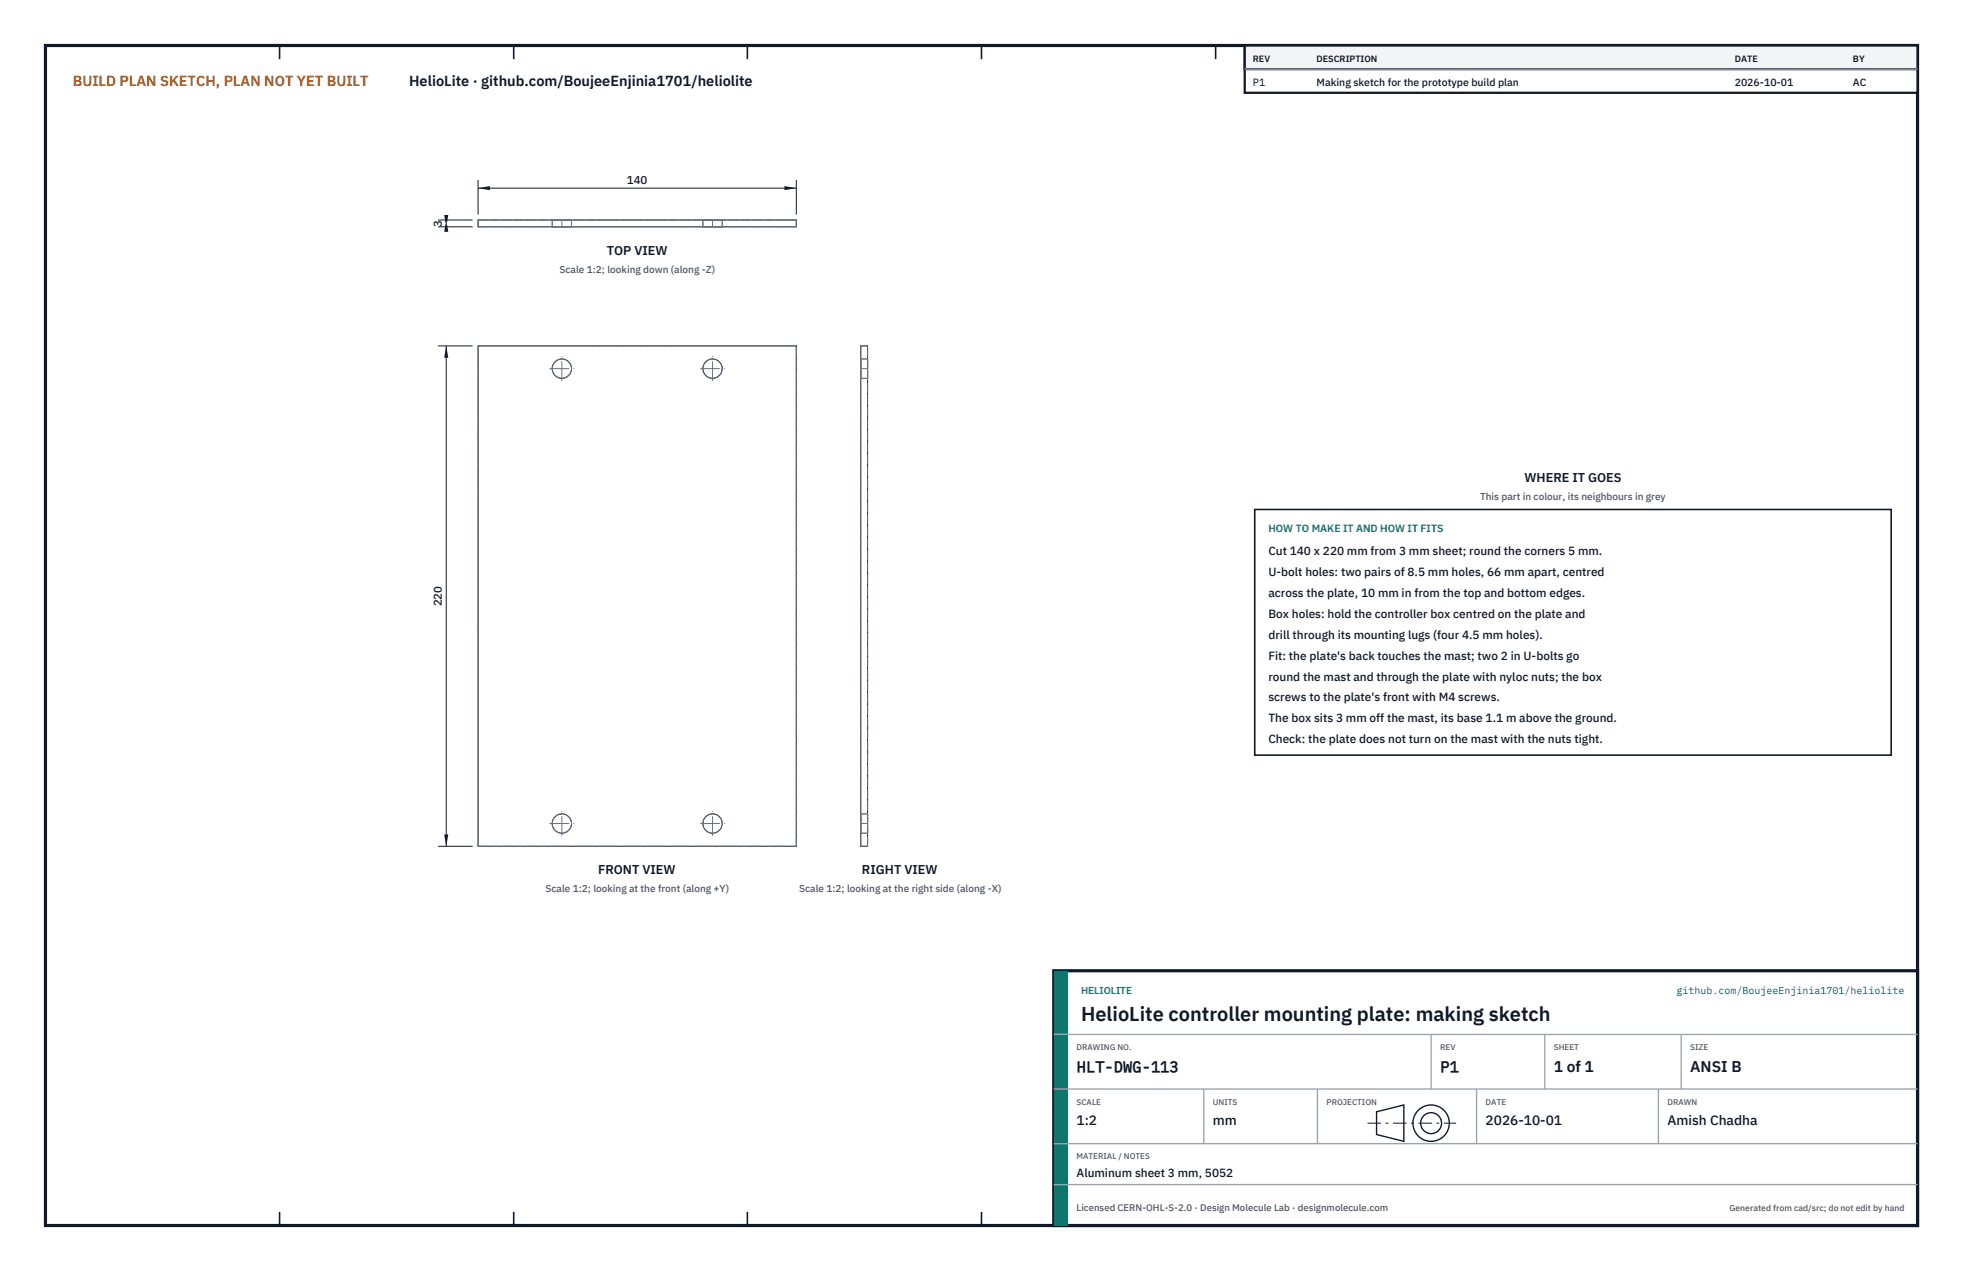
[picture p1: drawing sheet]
<svg xmlns="http://www.w3.org/2000/svg" width="432mm" height="279mm" viewBox="0 0 432 279" stroke-linecap="round" stroke-linejoin="round" font-family="sans-serif">
<defs><g id="words">
<text font-size="4.4" fill="#111827" x="237.8" y="224.4">HelioLite controller mounting plate: making sketch</text>
<g font-size="3.4" fill="#111827">
<text x="236.8" y="235.6">HLT-DWG-113</text>
<text x="316.8" y="235.6">P1</text>
<text x="341.8" y="235.6">1 of 1</text>
<text x="371.8" y="235.6">ANSI B</text>
</g>
<text font-size="3.2" fill="#b45309" x="16" y="19">BUILD PLAN SKETCH, PLAN NOT YET BUILT</text>
<text font-size="3.2" fill="#111827" x="90" y="19">HelioLite · github.com/BoujeeEnjinia1701/heliolite</text>
<g font-size="3" fill="#111827">
<text x="236.8" y="247.2">1:2</text>
<text x="266.8" y="247.2">mm</text>
<text x="326.8" y="247.2">2026-10-01</text>
<text x="366.8" y="247.2">Amish Chadha</text>
</g>
<g font-size="2.8" fill="#111827">
<text x="133.5" y="55.9">TOP VIEW</text>
<text x="335.3" y="106">WHERE IT GOES</text>
<text x="131.5" y="192.1">FRONT VIEW</text>
<text x="189.6" y="192.1">RIGHT VIEW</text>
</g>
<g font-size="2.6" fill="#111827">
<text x="279" y="122">Cut 140 x 220 mm from 3 mm sheet; round the corners 5 mm.</text>
<text x="279" y="126.6">U-bolt holes: two pairs of 8.5 mm holes, 66 mm apart, centred</text>
<text x="279" y="131.2">across the plate, 10 mm in from the top and bottom edges.</text>
<text x="279" y="135.8">Box holes: hold the controller box centred on the plate and</text>
<text x="279" y="140.4">drill through its mounting lugs (four 4.5 mm holes).</text>
<text x="279" y="145">Fit: the plate's back touches the mast; two 2 in U-bolts go</text>
<text x="279" y="149.6">round the mast and through the plate with nyloc nuts; the box</text>
<text x="279" y="154.2">screws to the plate's front with M4 screws.</text>
<text x="279" y="158.8">The box sits 3 mm off the mast, its base 1.1 m above the ground.</text>
<text x="279" y="163.4">Check: the plate does not turn on the mast with the nuts tight.</text>
<text x="236.8" y="258.8">Aluminum sheet 3 mm, 5052</text>
</g>
<g font-size="2.5" fill="#111827">
<text x="137.9" y="40.4">140</text>
<text x="97.2" y="49.8" transform="rotate(-90 97.2 49.8)">3</text>
<text x="97.2" y="133.3" transform="rotate(-90 97.2 133.3)">220</text>
</g>
<g font-size="2.3" fill="#111827">
<text x="275.6" y="18.8">P1</text>
<text x="289.6" y="18.8">Making sketch for the prototype build plan</text>
<text x="381.6" y="18.8">2026-10-01</text>
<text x="407.6" y="18.8">AC</text>
</g>
<text font-size="2.3" fill="#0f766e" x="279" y="117">HOW TO MAKE IT AND HOW IT FITS</text>
<g font-size="2.2" fill="#4b5563">
<text x="123.1" y="60">Scale 1:2; looking down (along -Z)</text>
<text x="325.6" y="110">This part in colour, its neighbours in grey</text>
<text x="120" y="196.1">Scale 1:2; looking at the front (along +Y)</text>
<text x="175.8" y="196.1">Scale 1:2; looking at the right side (along -X)</text>
</g>
<g font-size="2.2" fill="#0f766e">
<text x="237.8" y="218.4">HELIOLITE</text>
<text x="368.8" y="218.4">github.com/BoujeeEnjinia1701/heliolite</text>
</g>
<text font-size="2.1" fill="#4b5563" x="236.8" y="266.2">Licensed CERN-OHL-S-2.0 · Design Molecule Lab · designmolecule.com</text>
<g font-size="2" fill="#111827">
<text x="275.6" y="13.6">REV</text>
<text x="289.6" y="13.6">DESCRIPTION</text>
<text x="381.6" y="13.6">DATE</text>
<text x="407.6" y="13.6">BY</text>
</g>
<text font-size="1.9" fill="#4b5563" x="380.4" y="266.2">Generated from cad/src; do not edit by hand</text>
<g font-size="1.8" fill="#4b5563">
<text x="236.8" y="230.8">DRAWING NO.</text>
<text x="316.8" y="230.8">REV</text>
<text x="341.8" y="230.8">SHEET</text>
<text x="371.8" y="230.8">SIZE</text>
<text x="236.8" y="242.8">SCALE</text>
<text x="266.8" y="242.8">UNITS</text>
<text x="291.8" y="242.8">PROJECTION</text>
<text x="326.8" y="242.8">DATE</text>
<text x="366.8" y="242.8">DRAWN</text>
<text x="236.8" y="254.8">MATERIAL / NOTES</text>
</g>
</g></defs>
<path d="M10 10h411.8v259.4h-411.8z" fill="none" stroke="#111827" stroke-width=".7" stroke-linecap="butt"/>
<g fill="none" stroke="#111827" stroke-width=".35">
<path d="M61.5 10v3M113 10v3M164.4 10v3M215.9 10v3M267.4 10v3M318.9 10v3M370.3 10v3M61.5 266.4v3M113 266.4v3M164.4 266.4v3M215.9 266.4v3M267.4 266.4v3"/>
<path d="M318.9 266.4v3M370.3 266.4v3"/>
</g>
<g fill="none" stroke="#111727" stroke-width=".22">
<path d="M105.2 48.4h70v1.5h-70zM105.2 76h70v110h-70zM189.3 76h1.5v110h-1.5z"/>
<circle cx="123.6" cy="81" r="2.13"/>
<circle cx="156.7" cy="81" r="2.12"/>
<circle cx="123.6" cy="181" r="2.13"/>
<circle cx="156.7" cy="181" r="2.12"/>
</g>
<g fill="none" stroke="#6a7180" stroke-width=".22" stroke-dasharray="2.1 .5">
<path d="M105.2 49.9v-1.5M105.2 49.9h70M105.2 48.4h70M121.5 49.9h2.1M121.5 48.4h2.1M121.5 49.9v-1.5M123.6 49.9h2.1M123.6 48.4h2.1M125.7 49.9h-4.2M125.7 48.4h-4.2M125.7 49.9v-1.5M154.6 49.9h2.1"/>
<path d="M154.6 48.4h2.1M154.6 49.9v-1.5M156.7 49.9h2.2M156.7 48.4h2.2M158.9 49.9h-4.3M158.9 48.4h-4.3M158.9 49.9v-1.5M175.2 49.9v-1.5M105.2 76h70M189.3 76h1.5M189.3 78.9v4.3M189.3 78.9h1.5"/>
<path d="M190.8 78.9v4.3M189.3 83.2v-4.3M189.3 83.2h1.5M190.8 83.2v-4.3M189.3 178.9v4.3M189.3 178.9h1.5M190.8 178.9v4.3M105.2 186v-110M105.2 186h70M175.2 186v-110M189.3 186v-110M189.3 186h1.5"/>
<path d="M189.3 183.2v-4.3M189.3 183.2h1.5M190.8 186v-110M190.8 183.2v-4.3"/>
<circle cx="123.6" cy="81" r="2.13"/>
<circle cx="156.7" cy="81" r="2.12"/>
<circle cx="123.6" cy="181" r="2.13"/>
<circle cx="156.7" cy="181" r="2.12"/>
</g>
<path d="M123.6 49.9v-1.5M156.7 49.9v-1.5M120.9 81h5.3M123.6 83.7v-5.3M154.1 81h5.3M156.7 83.7v-5.3M189.3 81h1.5M120.9 181h5.3M123.6 183.7v-5.3M154.1 181h5.3M156.7 183.7v-5.3M189.3 181h1.5" fill="none" stroke="#6a7180" stroke-width=".22" stroke-dasharray="4.2 .5 0 .5"/>
<path d="M105.2 39.6v7.6M175.2 39.6v7.6M105.2 41.4h70" fill="none" stroke="#111827" stroke-width=".22"/>
<path d="M105.2 41.4l2.6-.5v.9zM172.6 40.9v.9l2.6-.4z" fill="#111827"/>
<path d="M96.4 48.4h7.6M96.4 49.9h7.6M98.2 48.4v1.5" fill="none" stroke="#111827" stroke-width=".22"/>
<path d="M98.2 48.4l-.5 2.6h.9zM97.7 47.3h.9l-.4 2.6z" fill="#111827"/>
<path d="M96.4 76h7.6M98.2 76v110M96.4 186h7.6" fill="none" stroke="#111827" stroke-width=".22"/>
<path d="M98.2 76l-.5 2.6h.9zM97.7 183.4h.9l-.4 2.6z" fill="#111827"/>
<path d="M276 112h140v54h-140z" fill="#fff" stroke="#111827" stroke-width=".35"/>
<path d="M273.8 10h148v10.4h-148z" fill="#fff" stroke="#111827" stroke-width=".5"/>
<path d="M273.8 10h148v5.2h-148z" fill="#f3f4f6" stroke="#111827" stroke-width=".5"/>
<path d="M273.8 15.2h148" fill="none" stroke="#9ca3af" stroke-width=".3"/>
<path d="M231.8 213.4h190v56h-190z" fill="#fff" stroke="#111827" stroke-width=".7" stroke-linecap="butt"/>
<path d="M231.8 213.4h3v56h-3z" fill="#0f766e"/>
<path d="M231.8 227.4h190M231.8 239.4h190M264.8 239.4v12M289.8 239.4v12M314.8 227.4v12M324.8 239.4v12M339.8 227.4v12M364.8 239.4v12M369.8 227.4v12M231.8 251.4h190M231.8 260.4h190" fill="none" stroke="#9ca3af" stroke-width=".3"/>
<g fill="none" stroke="#111827" stroke-width=".3">
<path d="M302.8 244.4l6-1.5v8l-6-1.5z"/>
<circle cx="314.8" cy="246.9" r="4"/>
<circle cx="314.8" cy="246.9" r="2.3"/>
</g>
<path d="M300.8 246.9h19.5" fill="none" stroke="#111827" stroke-width=".22" stroke-dasharray="3 1 .6 1" stroke-linecap="butt"/>
<use href="#words"/>
</svg>
